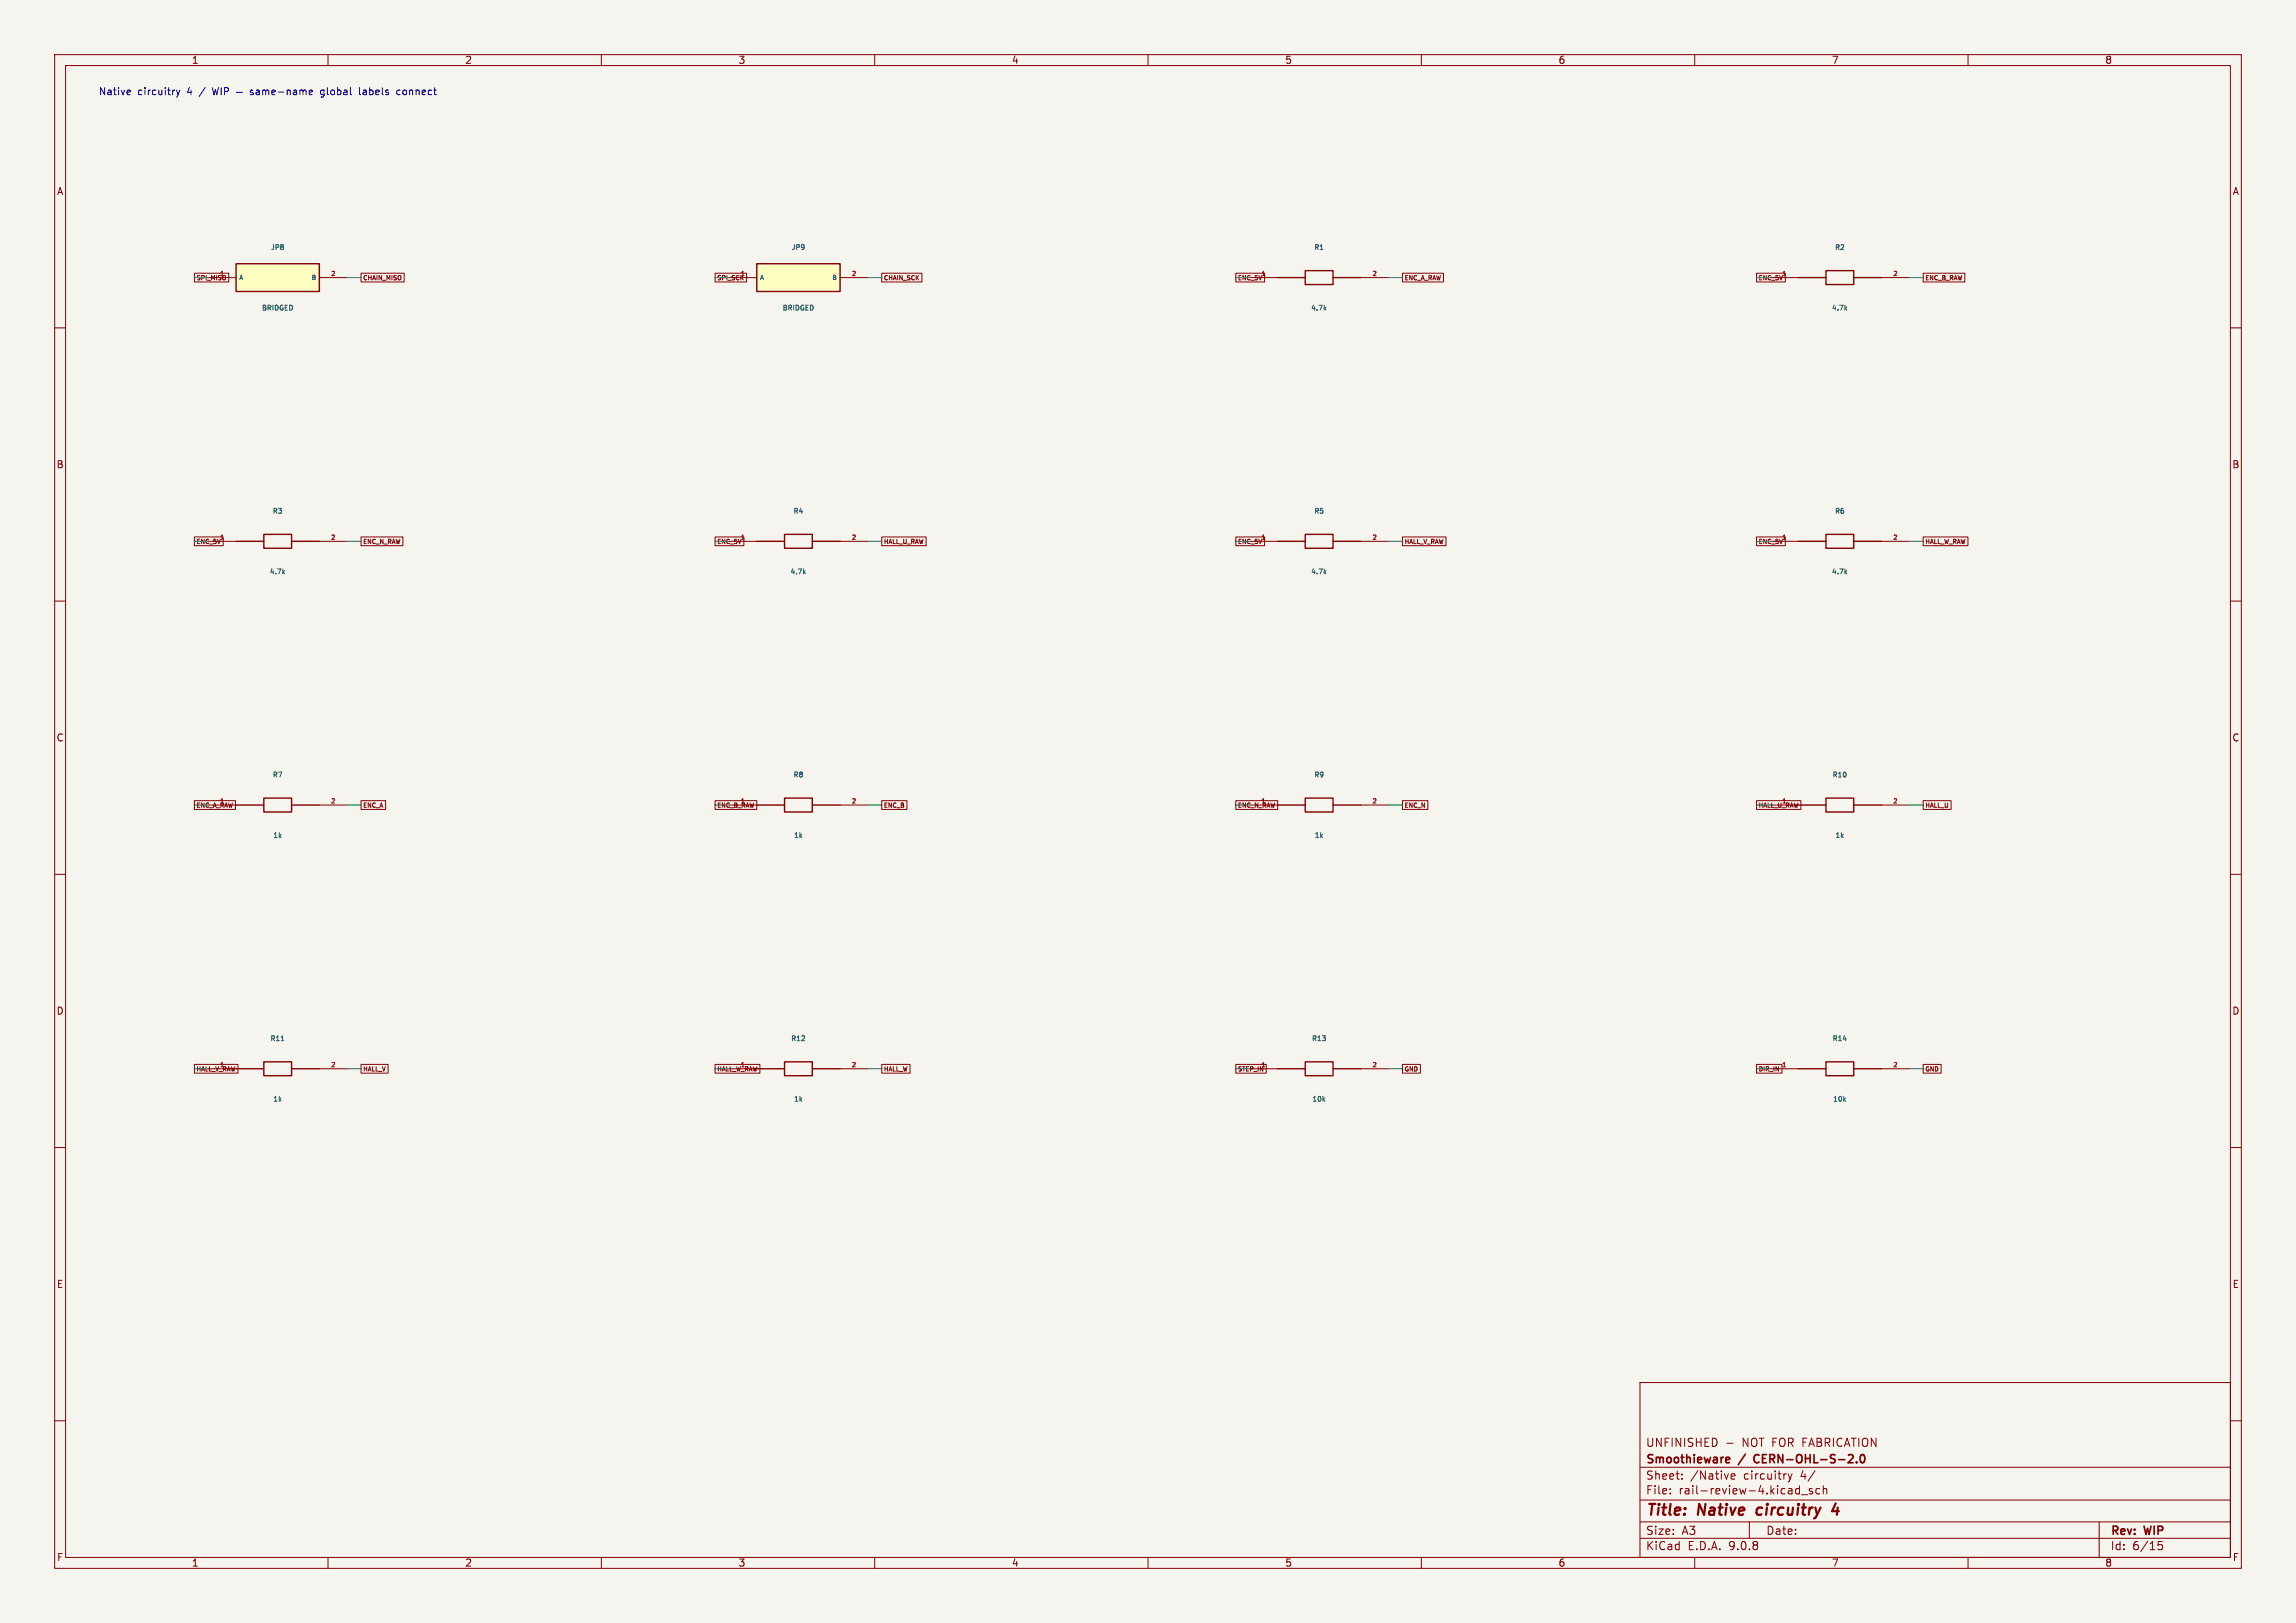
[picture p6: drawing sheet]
<svg xmlns="http://www.w3.org/2000/svg" width="420mm" height="297mm" viewBox="0 0 420 297" stroke-linecap="round" stroke-linejoin="round" font-family="sans-serif">
<defs><g id="words">
<g font-size="2.8" fill="#840000">
<text x="301" y="277.9">Title:</text>
<text x="310.6" y="277.9">Native</text>
<text x="322.2" y="277.9">circuitry</text>
</g>
<g font-size="2.1" fill="#840000">
<text x="301" y="268.2">Smoothieware</text>
<text x="301" y="265">UNFINISHED</text>
<text x="318.2" y="268.2">/</text>
<text x="318.7" y="265">NOT FOR FABRICATION</text>
<text x="321.5" y="268.2">CERN-OHL-S-2.0</text>
<text x="301" y="273.7">File:</text>
<text x="301" y="271">Sheet:</text>
<text x="307.1" y="273.7">rail-review-4.kicad_sch</text>
<text x="309.2" y="271">/Native</text>
<text x="319" y="271">circuitry</text>
<text x="329.5" y="271">4/</text>
<text x="301" y="281.1">Size:</text>
<text x="307.6" y="281.1">A3</text>
<text x="323" y="281.1">Date:</text>
<text x="386" y="281.3">Rev:</text>
<text x="392.4" y="281.3">WIP</text>
<text x="301" y="283.9">KiCad</text>
<text x="308.7" y="283.9">E.D.A.</text>
<text x="316.3" y="283.9">9.0.8</text>
<text x="386" y="283.9">Id:</text>
<text x="390.1" y="283.9">6/15</text>
</g>
<g font-size="1.8" fill="#840000">
<text x="35" y="11.9">1</text>
<text x="85" y="11.9">2</text>
<text x="135" y="11.9">3</text>
<text x="185" y="11.9">4</text>
<text x="235" y="11.9">5</text>
<text x="285" y="11.9">6</text>
<text x="335" y="11.9">7</text>
<text x="385" y="11.9">8</text>
<text x="10.3" y="35.9">A</text>
<text x="408.3" y="35.9">A</text>
<text x="10.3" y="85.9">B</text>
<text x="408.2" y="85.9">B</text>
<text x="10.3" y="135.9">C</text>
<text x="408.2" y="135.9">C</text>
<text x="10.3" y="185.9">D</text>
<text x="408.2" y="185.9">D</text>
<text x="10.3" y="235.9">E</text>
<text x="408.3" y="235.9">E</text>
<text x="10.3" y="285.9">F</text>
<text x="35" y="286.9">1</text>
<text x="85" y="286.9">2</text>
<text x="135" y="286.9">3</text>
<text x="185" y="286.9">4</text>
<text x="235" y="286.9">5</text>
<text x="285" y="286.9">6</text>
<text x="335" y="286.9">7</text>
<text x="385" y="286.9">8</text>
<text x="408.3" y="285.9">F</text>
</g>
<g font-size="1.8" fill="#0000c2">
<text x="18" y="17.6">Native</text>
<text x="25.2" y="17.6">circuitry</text>
<text x="34.4" y="17.6">4</text>
<text x="36.8" y="17.6">/</text>
<text x="59.7" y="17.6">global</text>
<text x="66.9" y="17.6">labels</text>
<text x="74" y="17.6">connect</text>
</g>
<g font-size="1.3" fill="#006464">
<text x="49.4" y="45.9">JP8</text>
<text x="144.7" y="45.9">JP9</text>
<text x="240.3" y="45.9">R1</text>
<text x="335.5" y="45.9">R2</text>
<text x="47.8" y="57">BRIDGED</text>
<text x="143" y="57">BRIDGED</text>
<text x="239.7" y="57">4.7k</text>
<text x="335" y="57">4.7k</text>
<text x="49.8" y="94.2">R3</text>
<text x="145" y="94.2">R4</text>
<text x="240.3" y="94.2">R5</text>
<text x="335.5" y="94.2">R6</text>
<text x="49.2" y="105.3">4.7k</text>
<text x="144.5" y="105.3">4.7k</text>
<text x="239.7" y="105.3">4.7k</text>
<text x="335" y="105.3">4.7k</text>
<text x="49.8" y="142.5">R7</text>
<text x="145" y="142.5">R8</text>
<text x="240.3" y="142.5">R9</text>
<text x="335.1" y="142.5">R10</text>
<text x="49.9" y="153.5">1k</text>
<text x="145.1" y="153.5">1k</text>
<text x="240.4" y="153.5">1k</text>
<text x="335.6" y="153.5">1k</text>
<text x="49.4" y="190.7">R11</text>
<text x="144.6" y="190.7">R12</text>
<text x="239.9" y="190.7">R13</text>
<text x="335.1" y="190.7">R14</text>
<text x="49.9" y="201.8">1k</text>
<text x="145.1" y="201.8">1k</text>
<text x="239.9" y="201.8">10k</text>
<text x="335.2" y="201.8">10k</text>
</g>
<g font-size="1.1" fill="#840000">
<text x="35.9" y="51.5">SPI_MISO</text>
<text x="40.1" y="50.5">1</text>
<text x="66.3" y="51.5">CHAIN_MISO</text>
<text x="131.1" y="51.5">SPI_SCK</text>
<text x="135.4" y="50.5">1</text>
<text x="161.6" y="51.5">CHAIN_SCK</text>
<text x="226.4" y="51.5">ENC_5V</text>
<text x="256.8" y="51.5">ENC_A_RAW</text>
<text x="321.6" y="51.5">ENC_5V</text>
<text x="352.1" y="51.5">ENC_B_RAW</text>
<text x="35.9" y="99.7">ENC_5V</text>
<text x="66.3" y="99.7">ENC_N_RAW</text>
<text x="131.1" y="99.7">ENC_5V</text>
<text x="161.6" y="99.7">HALL_U_RAW</text>
<text x="226.4" y="99.7">ENC_5V</text>
<text x="256.8" y="99.7">HALL_V_RAW</text>
<text x="321.6" y="99.7">ENC_5V</text>
<text x="352.1" y="99.7">HALL_W_RAW</text>
<text x="35.9" y="148">ENC_A_RAW</text>
<text x="40.1" y="147.1">1</text>
<text x="66.3" y="148">ENC_A</text>
<text x="131.1" y="148">ENC_B_RAW</text>
<text x="135.4" y="147.1">1</text>
<text x="161.6" y="148">ENC_B</text>
<text x="226.4" y="148">ENC_N_RAW</text>
<text x="230.6" y="147.1">1</text>
<text x="256.8" y="148">ENC_N</text>
<text x="321.6" y="148">HALL_U_RAW</text>
<text x="352.1" y="148">HALL_U</text>
<text x="35.9" y="196.3">HALL_V_RAW</text>
<text x="66.3" y="196.3">HALL_V</text>
<text x="131.1" y="196.3">HALL_W_RAW</text>
<text x="161.6" y="196.3">HALL_W</text>
<text x="226.4" y="196.3">STEP_IN</text>
<text x="256.8" y="196.3">GND</text>
<text x="321.6" y="196.3">DIR_IN</text>
<text x="352.1" y="196.3">GND</text>
</g>
<g font-size="1.1" fill="#006464">
<text x="43.7" y="51.4">A</text>
<text x="56.8" y="51.4">B</text>
<text x="138.9" y="51.4">A</text>
<text x="152.1" y="51.4">B</text>
</g>
<g font-size="1.1" fill="#a90000">
<text x="60.4" y="50.5">2</text>
<text x="155.7" y="50.5">2</text>
<text x="230.6" y="50.5">1</text>
<text x="250.9" y="50.5">2</text>
<text x="325.9" y="50.5">1</text>
<text x="346.2" y="50.5">2</text>
<text x="40.1" y="98.8">1</text>
<text x="60.4" y="98.8">2</text>
<text x="135.4" y="98.8">1</text>
<text x="155.7" y="98.8">2</text>
<text x="230.6" y="98.8">1</text>
<text x="250.9" y="98.8">2</text>
<text x="325.9" y="98.8">1</text>
<text x="346.2" y="98.8">2</text>
<text x="60.4" y="147.1">2</text>
<text x="155.7" y="147.1">2</text>
<text x="250.9" y="147.1">2</text>
<text x="325.9" y="147.1">1</text>
<text x="346.2" y="147.1">2</text>
<text x="40.1" y="195.3">1</text>
<text x="60.4" y="195.3">2</text>
<text x="135.4" y="195.3">1</text>
<text x="155.7" y="195.3">2</text>
<text x="230.6" y="195.3">1</text>
<text x="250.9" y="195.3">2</text>
<text x="325.9" y="195.3">1</text>
<text x="346.2" y="195.3">2</text>
</g>
</g></defs>
<path d="M0 0h420v297h-420z" fill="#f5f4ef" stroke="#f5f4ef" stroke-width=".18"/>
<g fill="none" stroke="#840000" stroke-width=".18">
<path d="M10 10h400v277h-400zM12 12h396v273h-396zM60 10v2M110 10v2M160 10v2M210 10v2M260 10v2M310 10v2M360 10v2M228.6 50.8h5.1M248.9 50.8h5.1M323.8 50.8h5.1"/>
<path d="M344.2 50.8h5M10 60h2M408 60h2M133.3 99.1h5.1M153.7 99.1h5M228.6 99.1h5.1M248.9 99.1h5.1M323.8 99.1h5.1M344.2 99.1h5M10 110h2M408 110h2M10 160h2"/>
<path d="M38.1 147.3h5.1M58.4 147.3h5.1M133.3 147.3h5.1M153.7 147.3h5M228.6 147.3h5.1M248.9 147.3h5.1M323.8 147.3h5.1M344.2 147.3h5M408 160h2M38.1 195.6h5.1M58.4 195.6h5.1M228.6 195.6h5.1"/>
<path d="M248.9 195.6h5.1M323.8 195.6h5.1M344.2 195.6h5M10 210h2M408 210h2M300 253h108v32h-108zM10 260h2M300 278.5h108M300 274.5h108M300 268.5h108M305.5 273.2v.2M305.5 272.5v.1"/>
<path d="M307.7 270.5v.2M307.7 269.8v.1M315.9 264.1h1.1M316.7 270.2l.7-.2-.1-.2-.4-.1-.2 .2v.7h.6M320 278.5v3M327.1 269.7l.3 1M327.4 270.7l-.3 .5M327.8 269.7l-.4 1M328.7 272.4l.5 .1M329.2 271.9v1.5M329.2 273.3l-.5 .1M329.5 273.5h1.2"/>
<path d="M331.5 272.5l-.3-.1-.3 .2 .1 .2 .5 .2v.3h-.6M332.9 272.5l-.5-.1-.2 .3v.4l.1 .2h.6M333.5 272.5l.2-.1 .4 .1 .1 .9M333.5 271.9v1.5M384 278.5v6.5M408 260h2M60 285v2M110 285v2M160 285v2M210 285v2M260 285v2M300 281.5h108"/>
<path d="M310 285v2M360 285v2M395.5 282.1h-.7l-.1 .7 .2-.1h.5l.2 .2-.1 .5-.2 .2-.6-.2"/>
</g>
<path d="M321.5 276.1l-.2 .7 .3 .4M335.8 275.1l-.7 1.4h1.3M336.2 275.9l-.2 1.3" fill="none" stroke="#840000" stroke-width=".4"/>
<path d="M315.9 266.7l.4 .1 .1 .2-.7 .2M316.3 267.6l-.4 .1M321 266.4l-.2 .4 .2 .7M338 267.7h1M338.9 266.3v.5M339.6 267.5v.2M340.4 266.3l.2-.1a.8 .8 0 0 1 .5 .7 .8 .8 0 0 1-.5 .8l-.2-.2-.1-.4z" fill="none" stroke="#840000" stroke-width=".3"/>
<g fill="none" stroke="#840000" stroke-width=".25">
<path d="M233.7 50.8h5.1M238.8 49.5h5v2.6h-5zM243.8 50.8h5.1M328.9 50.8h5.1M334 49.5h5.1v2.6h-5.1zM339.1 50.8h5.1M138.4 99.1h5.1M143.5 97.8h5.1v2.5h-5.1zM148.6 99.1h5.1M233.7 99.1h5.1M238.8 97.8h5v2.5h-5zM243.8 99.1h5.1"/>
<path d="M328.9 99.1h5.1M334 97.8h5.1v2.5h-5.1zM339.1 99.1h5.1M43.2 147.3h5.1M48.3 146.1h5v2.5h-5zM53.3 147.3h5.1M138.4 147.3h5.1M143.5 146.1h5.1v2.5h-5.1zM148.6 147.3h5.1M233.7 147.3h5.1M238.8 146.1h5v2.5h-5zM243.8 147.3h5.1"/>
<path d="M328.9 147.3h5.1M334 146.1h5.1v2.5h-5.1zM339.1 147.3h5.1M43.2 195.6h5.1M48.3 194.3h5v2.6h-5zM53.3 195.6h5.1M233.7 195.6h5.1M238.8 194.3h5v2.6h-5zM243.8 195.6h5.1M328.9 195.6h5.1M334 194.3h5.1v2.6h-5.1zM339.1 195.6h5.1"/>
</g>
<path d="M242.3 56.4l.3 .3M242.6 56.1l-.4 .4M337.6 56.4l.2 .3M337.8 56.1l-.3 .4M147.1 104.7l.2 .3M147.3 104.4l-.3 .4M242.3 104.7l.3 .3M242.6 104.4l-.4 .4M337.6 104.7l.2 .3M337.8 104.4l-.3 .4M51.4 190.4h.5" fill="none" stroke="#006464" stroke-width=".18"/>
<path d="M138.4 48.3h15.3v5h-15.3z" fill="#ffffc2"/>
<path d="M138.4 48.3h15.3v5h-15.3zM43.2 99.1h5.1M48.3 97.8h5v2.5h-5zM53.3 99.1h5.1" fill="none" stroke="#840000" stroke-width=".25"/>
<path d="M133.3 50.8h5.1M153.7 50.8h5M38.1 99.1h5.1M58.4 99.1h5.1" fill="none" stroke="#840000" stroke-width=".18"/>
<path d="M51.8 104.7l.3 .3M52.1 104.4l-.4 .4" fill="none" stroke="#006464" stroke-width=".18"/>
<path d="M43.2 48.3h15.2v5h-15.2z" fill="#ffffc2"/>
<path d="M43.2 48.3h15.2v5h-15.2zM138.4 195.6h5.1M143.5 194.3h5.1v2.6h-5.1zM148.6 195.6h5.1" fill="none" stroke="#840000" stroke-width=".25"/>
<g fill="none" stroke="#840000" stroke-width=".18">
<path d="M35.6 50h6.2v1.6h-6.2zM38.1 50.8h5.1M58.4 50.8h5.1M66 50h7.9v1.6h-7.9zM130.8 50h5.8v1.6h-5.8zM161.3 50h7.3v1.6h-7.3zM226.1 50h5.2v1.6h-5.2zM256.5 50h7.5v1.6h-7.5zM321.3 50h5.3v1.6h-5.3zM351.8 50h7.6v1.6h-7.6zM35.6 98.3h5.2v1.6h-5.2zM66 98.3h7.7v1.6h-7.7z"/>
<path d="M130.8 98.3h5.3v1.6h-5.3zM161.3 98.3h8.1v1.6h-8.1zM226.1 98.3h5.2v1.6h-5.2zM256.5 98.3h8v1.6h-8zM321.3 98.3h5.3v1.6h-5.3zM351.8 98.3h8.2v1.6h-8.2zM35.6 146.5h7.5v1.6h-7.5zM66 146.5h4.5v1.6h-4.5zM130.8 146.5h7.6v1.6h-7.6zM161.3 146.5h4.6v1.6h-4.6zM226.1 146.5h7.6v1.6h-7.6zM256.5 146.5h4.7v1.6h-4.7z"/>
<path d="M321.3 146.5h8.1v1.6h-8.1zM351.8 146.5h5.1v1.6h-5.1zM35.6 194.8h7.9v1.6h-7.9zM66 194.8h5v1.6h-5zM130.8 194.8h8.2v1.6h-8.2zM133.3 195.6h5.1M153.7 195.6h5M161.3 194.8h5.2v1.6h-5.2zM226.1 194.8h5.5v1.6h-5.5zM256.5 194.8h3.3v1.6h-3.3zM321.3 194.8h4.7v1.6h-4.7zM351.8 194.8h3.3v1.6h-3.3z"/>
</g>
<g fill="none" stroke="#009600" stroke-width=".18">
<path d="M35.6 50.8h2.5M63.5 50.8h2.5M130.8 50.8h2.5M158.7 50.8h2.6M226.1 50.8h2.5M254 50.8h2.5M321.3 50.8h2.5M349.2 50.8h2.6M35.6 99.1h2.5M63.5 99.1h2.5M130.8 99.1h2.5M158.7 99.1h2.6"/>
<path d="M226.1 99.1h2.5M254 99.1h2.5M321.3 99.1h2.5M349.2 99.1h2.6M35.6 147.3h2.5M63.5 147.3h2.5M130.8 147.3h2.5M158.7 147.3h2.6M226.1 147.3h2.5M254 147.3h2.5M321.3 147.3h2.5M349.2 147.3h2.6"/>
<path d="M35.6 195.6h2.5M63.5 195.6h2.5M130.8 195.6h2.5M158.7 195.6h2.6M226.1 195.6h2.5M254 195.6h2.5M321.3 195.6h2.5M349.2 195.6h2.6"/>
</g>
<g fill="none" stroke="#0000c2" stroke-width=".18">
<path d="M23.7 16.5l.2 .3-.7 .1M23.8 17.3h-.1M32.3 16.5l.3 .8M32.6 17.3l-.3 .5M32.9 16.5l-.3 .8M38.8 16l.3 1.3 .3-.9 .2 .9 .4-1.3M40.4 16v1.3M41.1 16.7h.6l.1-.2-.1-.3-.6-.2v1.3M43.2 16.9h1.1M46.3 16.5h-.3l-.2 .2v.1l.5 .2v.3h-.5M46.9 16.5h.5v.8M47.4 16.8h-.4l-.2 .2 .2 .3h.4"/>
<path d="M48.1 16.6l.3-.1 .2 .2M48.1 16.5v.8M48.6 16.7l.2-.2h.3l.1 .8M48.6 16.7v.6M49.7 16.9l.7-.1-.1-.3h-.4l-.2 .2 .1 .6h.5M50.9 16.8h1M52.5 16.6l.2-.1h.3l.1 .8M52.5 16.5v.8M53.7 16.5h.5l.1 .8M54.3 16.8h-.5l-.2 .2 .2 .3h.5M54.9 16.6l.3-.1 .2 .2M54.9 16.5v.8"/>
<path d="M55.4 16.7l.2-.2h.3l.1 .8M55.4 16.7v.6M56.5 16.9l.7-.1-.1-.3h-.4l-.2 .2 .1 .6h.5M58.7 17.7h.4M59.1 16.5h-.3l-.2 .2 .1 .5 .4 .1M65.8 16v1.2l.2 .1M66.4 16.9v.4M73.2 16.5h-.4l-.2 .2 .1 .6h.5"/>
</g>
<use href="#words"/>
</svg>
